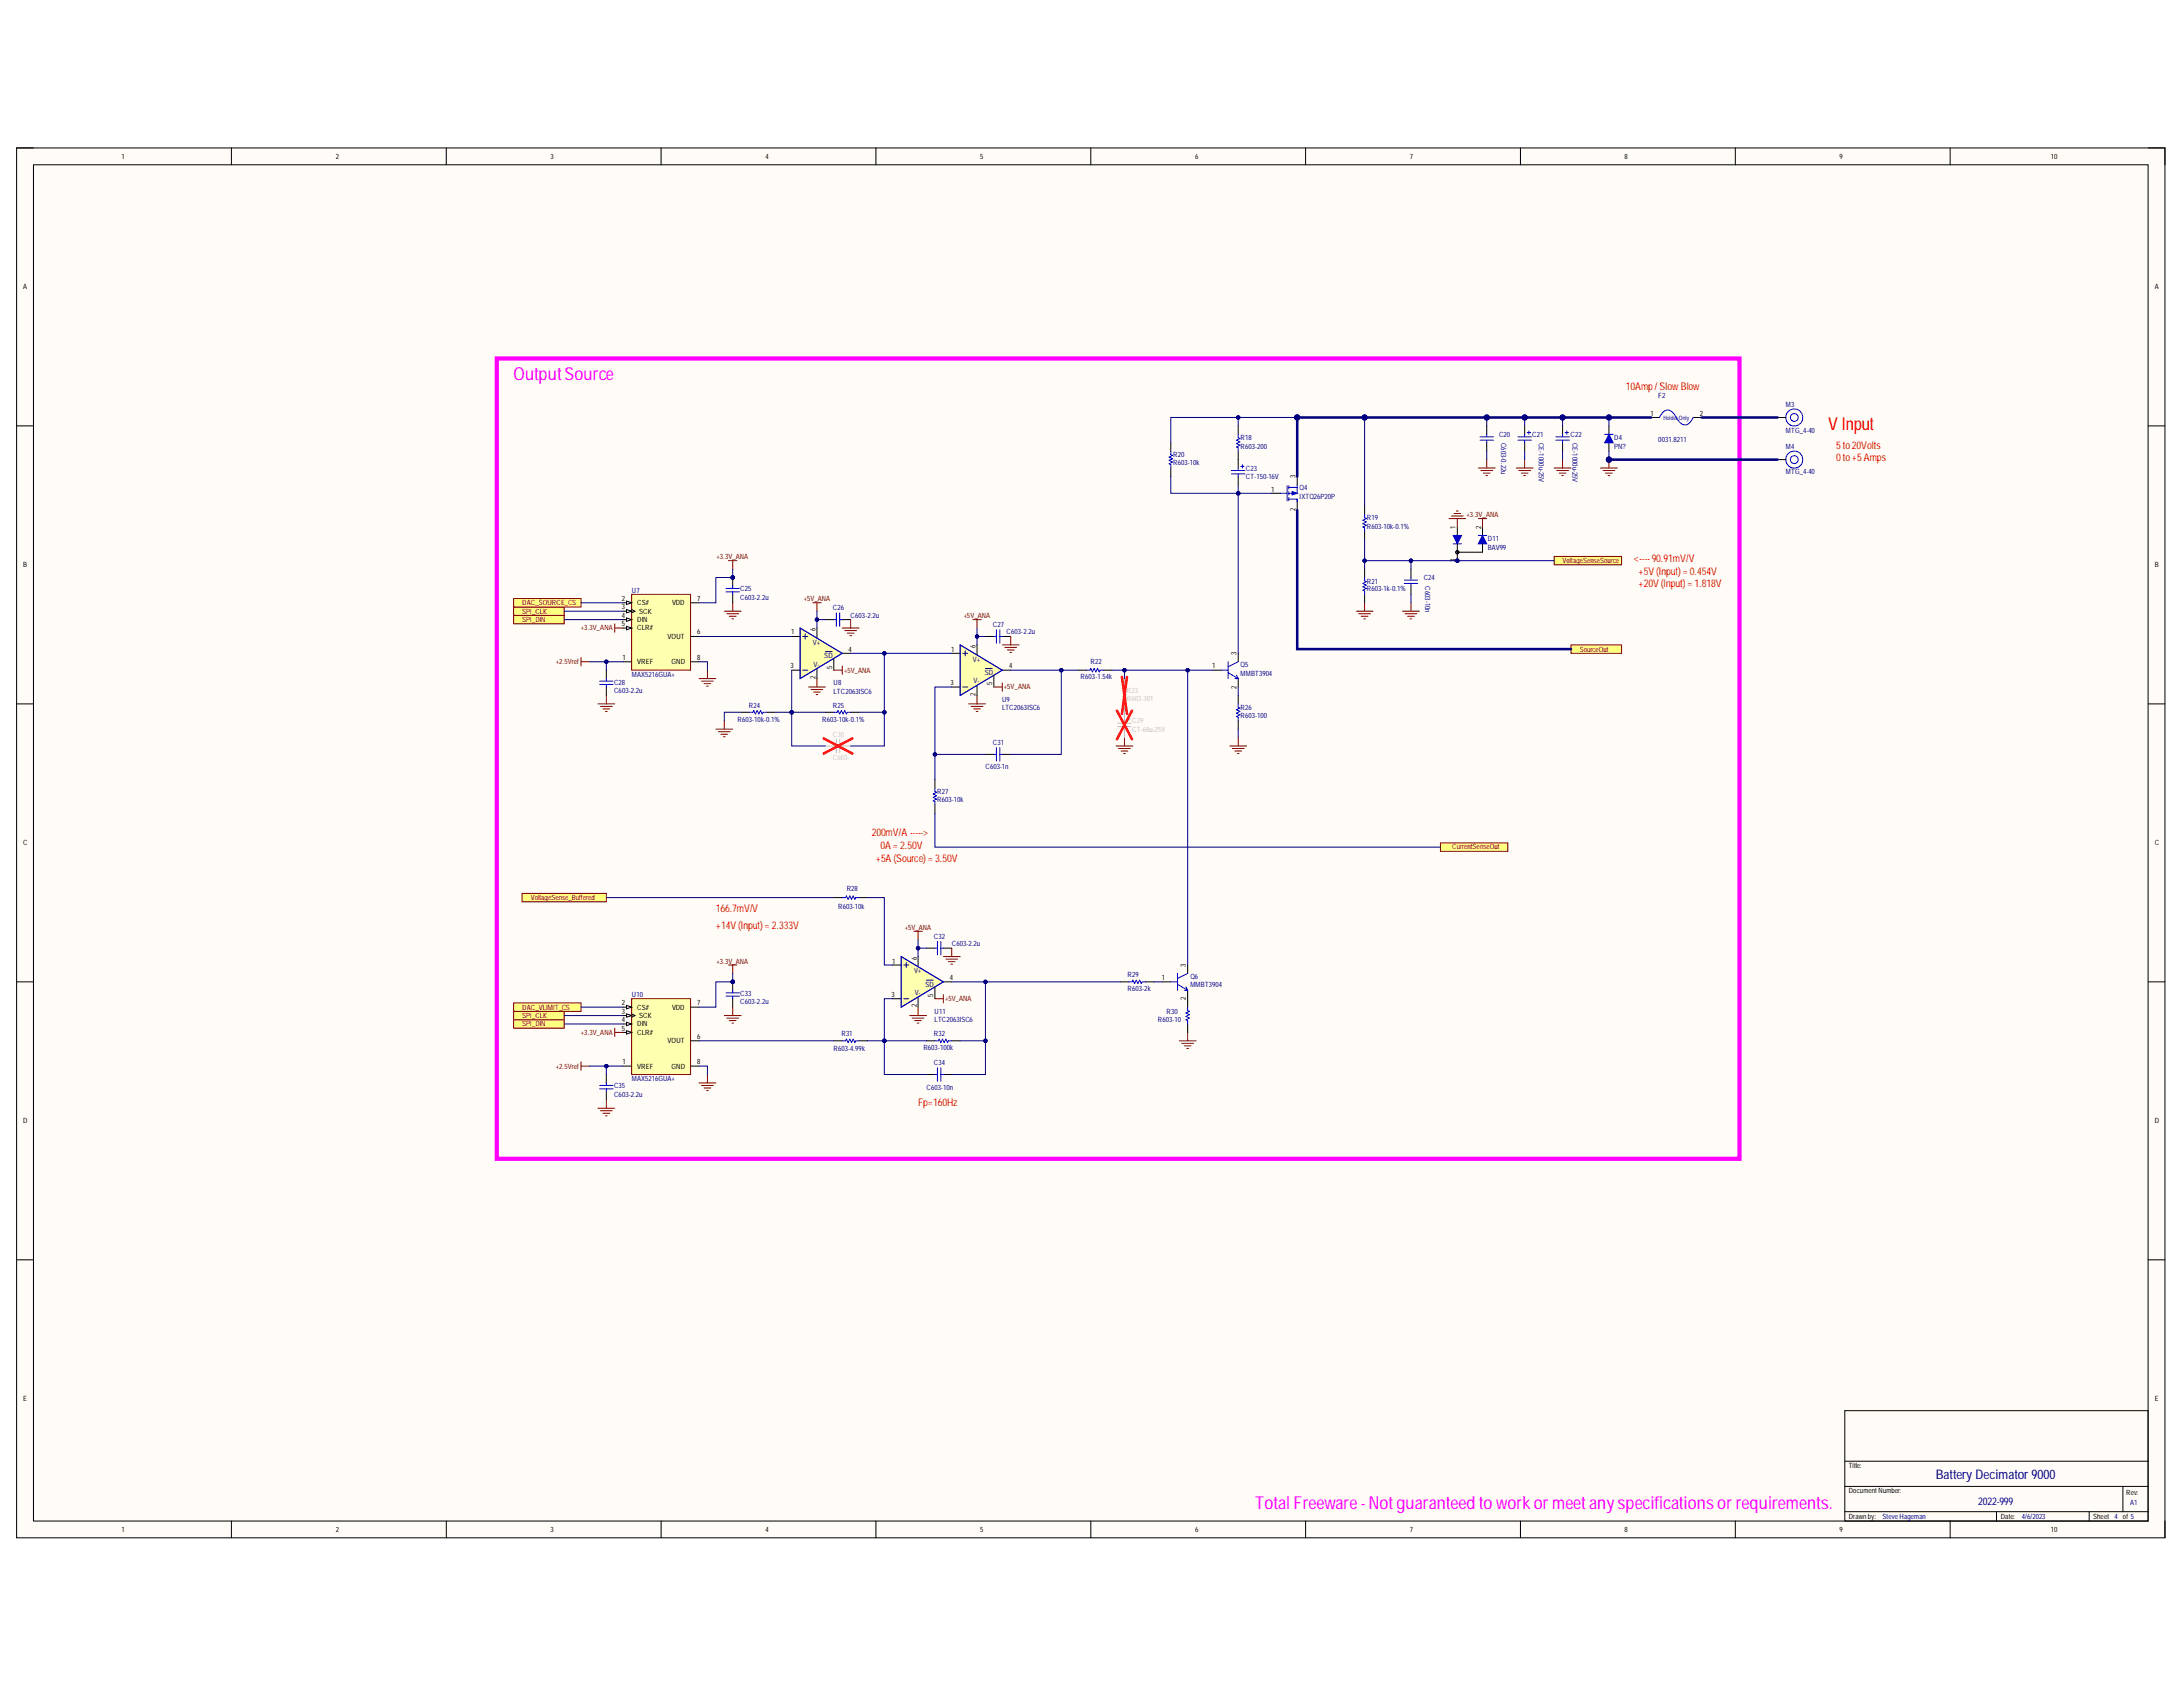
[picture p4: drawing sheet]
<svg xmlns="http://www.w3.org/2000/svg" width="279mm" height="216mm" viewBox="0 0 279 216" stroke-linecap="round" stroke-linejoin="round" font-family="sans-serif">
<defs><g id="words">
<g font-size="2.3" fill="#f0f">
<text x="65.7" y="48.6">OutputSource</text>
<text x="160.6" y="193.1">Total Freeware-Notguaranteed toworkormeetanyspecificationsorrequirements.</text>
</g>
<text font-size="2.3" fill="#f00" x="234" y="55.1">V Input</text>
<text font-size="1.7" fill="#000080" x="247.8" y="189.3">Battery Decimator9000</text>
<g font-size="1.4" fill="#f00">
<text x="208.1" y="49.9">10Amp/SlowBlow</text>
<text x="235" y="59">0to+5Amps</text>
<text x="235" y="57.4">5to20Volts</text>
<text x="209.1" y="72">&lt;----90.91mV/V</text>
<text x="209.7" y="73.6">+5V(Input)=0.454V</text>
<text x="209.7" y="75.2">+20V(Input)=1.818V</text>
<text x="111.6" y="107">200mV/A -----&gt;</text>
<text x="112.1" y="110.3">+5A(Source)=3.50V</text>
<text x="112.7" y="108.6">0A=2.50V</text>
<text x="91.6" y="116.7">166.7mV/V</text>
<text x="91.6" y="118.9">+14V(Input)=2.333V</text>
<text x="117.5" y="141.5">Fp=160Hz</text>
</g>
<text font-size="1.4" fill="#000080" x="253.2" y="192.6">2022-999</text>
<g font-size=".9">
<text x="15.6" y="20.3">1</text>
<text x="43" y="20.3">2</text>
<text x="70.5" y="20.3">3</text>
<text x="98" y="20.3">4</text>
<text x="125.5" y="20.3">5</text>
<text x="152.9" y="20.3">6</text>
<text x="180.4" y="20.3">7</text>
<text x="207.9" y="20.3">8</text>
<text x="235.4" y="20.3">9</text>
<text x="262.5" y="20.3">10</text>
<text x="3" y="37">A</text>
<text x="275.8" y="37">A</text>
<text x="211.2" y="53.2">1</text>
<text x="217.6" y="53.2">2</text>
<text x="162.7" y="62.9">1</text>
<text x="165.8" y="65.5" transform="rotate(-90 165.8 65.5)">2</text>
<text x="165.8" y="61.1" transform="rotate(-90 165.8 61.1)">3</text>
<text x="186.3" y="72" transform="rotate(-90 186.3 72)">3</text>
<text x="186.3" y="67.7" transform="rotate(-90 186.3 67.7)">1</text>
<text x="189.6" y="67.7" transform="rotate(-90 189.6 67.7)">2</text>
<text x="3" y="72.6">B</text>
<text x="79.6" y="76.9">2</text>
<text x="79.6" y="78">3</text>
<text x="81.5" y="77.5">CS#</text>
<text x="86" y="77.5">VDD</text>
<text x="89.2" y="76.9">7</text>
<text x="275.8" y="72.6">B</text>
<text x="79.6" y="79.1">4</text>
<text x="79.6" y="80.2">5</text>
<text x="81.5" y="79.6">DIN</text>
<text x="81.5" y="80.7">CLR#</text>
<text x="81.8" y="78.6">SCK</text>
<text x="85.4" y="81.8">VOUT</text>
<text x="89.2" y="81.2">6</text>
<text x="101.3" y="81.2">1</text>
<text x="104.4" y="80.8" transform="rotate(-90 104.4 80.8)">6</text>
<text x="108.6" y="83.4">4</text>
<text x="121.7" y="83.4">1</text>
<text x="124.9" y="82.9" transform="rotate(-90 124.9 82.9)">6</text>
<text x="158.3" y="83.8" transform="rotate(-90 158.3 83.8)">3</text>
<text x="79.7" y="84.5">1</text>
<text x="81.5" y="85">VREF</text>
<text x="85.9" y="85">GND</text>
<text x="89.2" y="84.5">8</text>
<text x="101.2" y="85.5">3</text>
<text x="104.4" y="86.9" transform="rotate(-90 104.4 86.9)">2</text>
<text x="106.5" y="85.6" transform="rotate(-90 106.5 85.6)">5</text>
<text x="121.6" y="87.7">3</text>
<text x="124.9" y="89.1" transform="rotate(-90 124.9 89.1)">2</text>
<text x="127" y="87.7" transform="rotate(-90 127 87.7)">5</text>
<text x="129.2" y="85.5">4</text>
<text x="155.1" y="85.5">1</text>
<text x="158.3" y="88.1" transform="rotate(-90 158.3 88.1)">2</text>
<text x="3" y="108.2">C</text>
<text x="275.8" y="108.2">C</text>
<text x="114.2" y="123.3">1</text>
<text x="117.3" y="122.8" transform="rotate(-90 117.3 122.8)">6</text>
<text x="121.6" y="125.4">4</text>
<text x="148.7" y="125.4">1</text>
<text x="151.8" y="123.7" transform="rotate(-90 151.8 123.7)">3</text>
<text x="79.6" y="128.6">2</text>
<text x="79.6" y="130.8">4</text>
<text x="79.6" y="129.7">3</text>
<text x="79.6" y="131.9">5</text>
<text x="81.5" y="129.2">CS#</text>
<text x="81.5" y="131.3">DIN</text>
<text x="81.8" y="130.2">SCK</text>
<text x="86" y="129.2">VDD</text>
<text x="89.2" y="128.6">7</text>
<text x="114.1" y="127.6">3</text>
<text x="117.3" y="128.9" transform="rotate(-90 117.3 128.9)">2</text>
<text x="119.4" y="127.6" transform="rotate(-90 119.4 127.6)">5</text>
<text x="151.8" y="128" transform="rotate(-90 151.8 128)">2</text>
<text x="79.7" y="136.2">1</text>
<text x="81.5" y="136.8">VREF</text>
<text x="81.5" y="132.4">CLR#</text>
<text x="85.4" y="133.5">VOUT</text>
<text x="85.9" y="136.8">GND</text>
<text x="89.2" y="136.2">8</text>
<text x="89.2" y="133">6</text>
<text x="3" y="143.8">D</text>
<text x="275.8" y="143.8">D</text>
<text x="3" y="179.3">E</text>
<text x="275.8" y="179.3">E</text>
<text x="236.6" y="187.8">Title:</text>
<text x="236.6" y="191.1">DocumentNumber:</text>
<text x="272.1" y="191.3">Rev:</text>
<text x="15.6" y="196">1</text>
<text x="43" y="196">2</text>
<text x="70.5" y="196">3</text>
<text x="98" y="196">4</text>
<text x="125.5" y="196">5</text>
<text x="152.9" y="196">6</text>
<text x="180.4" y="196">7</text>
<text x="207.9" y="196">8</text>
<text x="235.4" y="196">9</text>
<text x="236.6" y="194.4">Drawnby:</text>
<text x="256.1" y="194.4">Date:</text>
<text x="262.5" y="196">10</text>
<text x="267.9" y="194.4">Sheet 4 of 5</text>
</g>
<g font-size=".9" fill="#000080">
<text x="212.2" y="50.9">F2</text>
<text x="228.6" y="52.1">M3</text>
<text x="150.2" y="58.4">R20</text>
<text x="150.2" y="59.5">R603-10k</text>
<text x="158.8" y="56.3">R18</text>
<text x="158.8" y="57.4">R603-200</text>
<text x="191.9" y="55.9">C20</text>
<text x="192.1" y="56.7" transform="rotate(90 192.1 56.7)">C603-0.22u</text>
<text x="196.1" y="55.9">C21</text>
<text x="196.9" y="56.7" transform="rotate(90 196.9 56.7)">CE-1000u-25V</text>
<text x="201" y="55.9">C22</text>
<text x="201.3" y="56.7" transform="rotate(90 201.3 56.7)">CE-1000u-25V</text>
<text x="206.6" y="56.3">D4</text>
<text x="206.6" y="57.4">PN?</text>
<text x="212.2" y="56.6">0031.8211</text>
<text x="228.6" y="55.4">MTG_4-40</text>
<text x="228.6" y="57.5">M4</text>
<text x="159.5" y="60.2">C23</text>
<text x="159.5" y="61.3">CT-150-16V</text>
<text x="166.3" y="62.8">Q4</text>
<text x="166.3" y="63.9">IXTQ26P20P</text>
<text x="228.6" y="60.7">MTG_4-40</text>
<text x="174.9" y="66.6">R19</text>
<text x="174.9" y="67.7">R603-10k-0.1%</text>
<text x="190.4" y="69.3">D11</text>
<text x="190.4" y="70.4">BAV99</text>
<text x="80.9" y="75.9">U7</text>
<text x="94.7" y="75.7">C25</text>
<text x="94.7" y="76.8">C603-2.2u</text>
<text x="174.9" y="74.7">R21</text>
<text x="174.9" y="75.7">R603-1k-0.1%</text>
<text x="182.2" y="74.3">C24</text>
<text x="182.4" y="75" transform="rotate(90 182.4 75)">C603-10n</text>
<text x="104.1" y="82.5">V+</text>
<text x="106.6" y="78.1">C26</text>
<text x="108.9" y="79.1">C603-2.2u</text>
<text x="127.1" y="80.3">C27</text>
<text x="128.8" y="81.2">C603-2.2u</text>
<text x="78.6" y="87.6">C28</text>
<text x="78.6" y="88.6">C603-2.2u</text>
<text x="80.9" y="86.6">MAX5216GUA+</text>
<text x="104.1" y="85.3">V-</text>
<text x="105.5" y="84.2">SD</text>
<text x="106.7" y="87.7">U8</text>
<text x="106.7" y="88.8">LTC2063ISC6</text>
<text x="124.5" y="84.7">V+</text>
<text x="124.6" y="87.5">V-</text>
<text x="126" y="86.4">SD</text>
<text x="128.2" y="89.8">U9</text>
<text x="138.3" y="86.9">R603-1.54k</text>
<text x="139.6" y="85">R22</text>
<text x="158.8" y="85.4">Q5</text>
<text x="158.8" y="86.5">MMBT3904</text>
<text x="94.4" y="92.4">R603-10k-0.1%</text>
<text x="95.8" y="90.6">R24</text>
<text x="105.2" y="92.4">R603-10k-0.1%</text>
<text x="106.6" y="90.6">R25</text>
<text x="127.1" y="95.3">C31</text>
<text x="128.2" y="90.9">LTC2063ISC6</text>
<text x="158.8" y="90.8">R26</text>
<text x="158.8" y="91.9">R603-100</text>
<text x="120" y="101.6">R27</text>
<text x="126.1" y="98.4">C603-1n</text>
<text x="120" y="102.7">R603-10k</text>
<text x="107.3" y="116.3">R603-10k</text>
<text x="108.4" y="114.1">R28</text>
<text x="117" y="124.6">V+</text>
<text x="119.5" y="120.2">C32</text>
<text x="121.8" y="121.1">C603-2.2u</text>
<text x="144.3" y="125.1">R29</text>
<text x="152.4" y="125.3">Q6</text>
<text x="80.9" y="127.6">U10</text>
<text x="94.7" y="127.5">C33</text>
<text x="94.7" y="128.6">C603-2.2u</text>
<text x="117.1" y="127.4">V-</text>
<text x="118.4" y="126.3">SD</text>
<text x="119.6" y="129.7">U11</text>
<text x="119.6" y="130.8">LTC2063ISC6</text>
<text x="144.3" y="126.9">R603-2k</text>
<text x="148.2" y="130.8">R603-10</text>
<text x="149.3" y="129.7">R30</text>
<text x="152.4" y="126.4">MMBT3904</text>
<text x="106.7" y="134.6">R603-4.99k</text>
<text x="107.7" y="132.6">R31</text>
<text x="118.2" y="134.4">R603-100k</text>
<text x="119.5" y="132.6">R32</text>
<text x="119.5" y="136.3">C34</text>
<text x="78.6" y="139.3">C35</text>
<text x="78.6" y="140.4">C603-2.2u</text>
<text x="80.9" y="138.4">MAX5216GUA+</text>
<text x="118.6" y="139.5">C603-10n</text>
<text x="240.9" y="194.4">SteveHageman</text>
<text x="258.8" y="194.4">4/6/2023</text>
<text x="272.6" y="192.6">A1</text>
</g>
<g font-size=".9" fill="#800000">
<text x="91.7" y="71.6">+3.3V_ANA</text>
<text x="187.7" y="66.1">+3.3V_ANA</text>
<text x="66.8" y="77.5">DAC_SOURCE_CS</text>
<text x="102.9" y="76.9">+5V_ANA</text>
<text x="200" y="72.1">VoltageSenseSource</text>
<text x="66.8" y="78.6">SPI_CLK</text>
<text x="66.8" y="79.6">SPI_DIN</text>
<text x="74.4" y="80.7">+3.3V_ANA</text>
<text x="123.3" y="79.1">+5V_ANA</text>
<text x="202.2" y="83.4">SourceOut</text>
<text x="71.1" y="85">+2.5Vref</text>
<text x="108" y="86.1">+5V_ANA</text>
<text x="128.5" y="88.2">+5V_ANA</text>
<text x="185.9" y="108.7">CurrentSenseOut</text>
<text x="67.9" y="115.2">VoltageSense_Buffered</text>
<text x="115.8" y="119">+5V_ANA</text>
<text x="91.7" y="123.3">+3.3V_ANA</text>
<text x="66.8" y="130.2">SPI_CLK</text>
<text x="66.8" y="131.3">SPI_DIN</text>
<text x="66.8" y="129.2">DAC_VLIMIT_CS</text>
<text x="121" y="128.1">+5V_ANA</text>
<text x="71.1" y="136.8">+2.5Vref</text>
<text x="74.4" y="132.4">+3.3V_ANA</text>
</g>
<g font-size=".9" fill="#bfbebc">
<text x="144.2" y="88.6">R23</text>
<text x="144.2" y="89.7">R603-301</text>
<text x="144.9" y="92.5">C29</text>
<text x="144.9" y="93.6">CT-68u-25V</text>
<text x="106.6" y="97.3">C603-</text>
</g>
<text font-size=".8" fill="#000080" x="212.9" y="53.7">HolderOnly</text>
</g></defs>
<path d="M2.1 18.9h275v177.9h-275z" fill-rule="evenodd" fill="#fffcf8"/>
<path d="M2.1 18.9h275v177.9h-275z" fill="none" stroke="#000" stroke-width=".13"/>
<path d="M4.3 21.1h270.6v173.6h-270.6z" fill-rule="evenodd" fill="#fffcf8"/>
<g fill="none" stroke="#000" stroke-width=".13">
<path d="M2.1 18.9h2.2M29.6 18.9v2.2M57.1 18.9v2.2M84.6 18.9v2.2M112.1 18.9v2.2M139.6 18.9v2.2M167.1 18.9v2.2M194.6 18.9v2.2M222.1 18.9v2.2M249.6 18.9v2.2M274.9 18.9h2.2v2.2M4.3 21.1h270.6v173.6h-270.6z"/>
<path d="M2.1 54.5h2.2M274.9 54.5h2.2M162.8 63.1h1.1M166 61v1.1M166 64.2v1.1M2.1 90.1h2.2M274.9 90.1h2.2M2.1 125.7h2.2M274.9 125.7h2.2M2.1 161.2h2.2M274.9 161.2h2.2M29.6 194.7v2.1"/>
<path d="M57.1 194.7v2.1M84.6 194.7v2.1M112.1 194.7v2.1M139.6 194.7v2.1M167.1 194.7v2.1M194.6 194.7v2.1M222.1 194.7v2.1M236.1 180.5h38.8v14.2h-38.8zM236.1 187h38.8M236.1 190.2h38.8M236.1 193.5h38.8M249.6 194.7v2.1"/>
<path d="M255.5 193.5v1.2M267.4 193.5v1.2M271.7 190.2v3.3M277.1 194.7v2.1"/>
</g>
<path d="M163.9 63.1h.8M164.7 62.2v1.9M164.9 63.9h1.1v.3M164.9 62.4h1.1M164.9 62.2v.4M164.9 62.9v.4M164.9 63.7v.4M166 62.1v1h-1.1" fill="none" stroke="#00f" stroke-width=".13"/>
<path d="M165.4 62.9l.6 .2-.6 .2z" fill="#00f"/>
<path d="M165.4 62.9l.6 .2-.6 .2z" fill="none" stroke="#00f" stroke-width=".13"/>
<path d="M124 90.1h2.1M124.3 90.4h1.5M124.6 90.7h.9M124.9 91.1h.3M125 89v1.1" fill="none" stroke="#800000" stroke-width=".13"/>
<path d="M122.9 82.5l5.4 3.3-5.4 3.2z" fill="#ffffb0"/>
<g fill="none" stroke="#800000" stroke-width=".13">
<path d="M124.5 79.3h1.1M125 79.3v1.1M122.9 82.5l5.4 3.3-5.4 3.2zM127.2 87.9h1.1M128.3 82.5h2.1M128.3 87.4v1.1M128.6 82.9h1.5M128.9 83.2h.9M129.3 83.5h.2M129.4 81.5v1M142.8 95.5h2.2M143.2 95.8h1.5"/>
<path d="M143.5 96.1h.9M143.8 96.4h.2M143.9 94.4v1.1M157.4 95.5h2.2M157.7 95.8h1.5M158 96.1h.9M158.4 96.4h.2M158.5 94.4v1.1"/>
</g>
<g fill="none" stroke="#000" stroke-width=".13">
<path d="M158.5 54.5v1.1M158.5 57.7v2.2M158.5 61v1.1M119.7 99.8v1.1M121.8 87.9h1.1M121.8 83.6h1.1M125 82.5v1.3M125 87.8v1.2M126.1 81.5h1.1M126.1 96.5h1.1M127.2 86.5v1.4M128.3 85.8h1.1"/>
<path d="M128.3 81.5h1.1M128.3 96.5h1.1M138 85.8h1.1M141.2 85.8h1.1M155.2 85.8h1.1M158.5 83.6v1.1M158.5 86.8v1.1M158.5 89v1.1M158.5 92.2v1.1M119.7 103v1.1"/>
</g>
<path d="M123.2 83.6h.7M123.2 87.9h.7M123.5 83.3v.6M126.1 85.6h.9" fill="none" stroke="#000080" stroke-width=".13"/>
<g fill="none" stroke="#00f" stroke-width=".13">
<path d="M158.5 55.6v.4l.2 .1-.4 .2 .4 .3-.4 .2 .4 .2-.4 .2 .2 .1v.4M158.5 59.9v.3M158.8 59.7h.4M159 59.5v.4M157.6 60.2h1.7M157.6 60.7h1.7M158.5 60.7v.3M122.9 82.5l5.4 3.3-5.4 3.2zM127.2 81.5h.3M127.2 96.5h.3M127.5 80.6v1.7M127.5 95.7v1.7"/>
<path d="M128 80.6v1.7M128 95.7v1.7M128 81.5h.3M128 96.5h.3M139.1 85.8h.4l.1-.2 .2 .4 .2-.4 .3 .4 .2-.4 .2 .4 .1-.2h.4M156.3 85.8h.9M157.2 86.1l1.3 .7M157.2 84.7v2.1M158 86.8h.5M158.3 86.4l.2 .4M158.5 84.7l-1.3 .6M158.5 90.1v.4l.2 .1-.4 .2 .4 .3-.4 .2 .4 .2-.4 .2 .2 .1v.4"/>
<path d="M119.7 100.9v.4l.2 .1-.5 .2 .5 .2-.5 .2 .5 .3-.5 .2 .3 .1v.4"/>
</g>
<path d="M143.1 92.6h1.7M143.1 93h1.7M143.9 86.8v1.6l.2 .1-.4 .2 .4 .2-.4 .2 .4 .2-.4 .2 .2 .1v3M143.9 93v1.4M144.2 92h.5M144.5 91.8v.4" fill="none" stroke="#bfbebc" stroke-width=".13"/>
<path d="M142.9 90.9l2 3.7M143.6 86.6l.6 4.8M144.2 86.6l-.6 4.8M144.9 90.9l-2 3.7" fill="none" stroke="#f00" stroke-width=".32"/>
<path d="M201.1 82.5h6.4v1.1h-6.4z" fill-rule="evenodd" fill="#ffff80"/>
<path d="M204.8 59.9h2.2M205.9 58.8v1.1M205.2 60.2h1.5M205.5 60.5h.9M205.8 60.9h.2M201.1 82.5h6.4v1.1h-6.4z" fill="none" stroke="#800000" stroke-width=".13"/>
<circle cx="205.9" cy="58.8" r=".33" fill="#000080"/>
<circle cx="205.9" cy="58.8" r=".33" fill="none" stroke="#000080" stroke-width=".13"/>
<g fill="none" stroke="#00f" stroke-width=".13">
<path d="M212.4 53.4a1.16 1.16 0 0 1 1.2-.9 4 4 0 0 1 1.3 1.4 .89 .89 0 0 0 .8 .5 .89 .89 0 0 0 .8-.6l.2-.4"/>
<circle cx="229.6" cy="53.4" r=".5"/>
<circle cx="229.7" cy="53.4" r="1.09"/>
</g>
<path d="M205.9 54.5v1.1M205.9 56.7v1M211.3 53.4h1.1M216.7 53.4h1.1M227.5 53.4h1.1" fill="none" stroke="#000" stroke-width=".13"/>
<path d="M205.9 55.6l.6 1.1h-1.1z" fill="#00f"/>
<g fill="none" stroke="#00f" stroke-width=".13">
<path d="M194.3 55.9h1.7M194.3 56.3h1.7M195.1 55.6v.3M195.1 56.3v.4M195.5 55.4h.4M195.7 55.2v.4M199.1 55.9h1.8M199.1 56.3h1.8M200 55.6v.3M200 56.3v.4M200.3 55.4h.5M200.5 55.2v.4"/>
<path d="M205.4 55.6h1.1M205.9 55.6l.6 1.1h-1.1z"/>
<circle cx="229.6" cy="58.8" r=".5"/>
<circle cx="229.6" cy="58.8" r="1.09"/>
</g>
<path d="M195.1 54.5v1.1M195.1 56.7v1M200 54.5v1.1M200 56.7v1M227.5 58.8h1.1" fill="none" stroke="#000" stroke-width=".13"/>
<path d="M194.1 59.9h2.1M195.1 58.8v1.1M198.9 59.9h2.2M200 58.8v1.1M194.4 60.2h1.5M194.7 60.5h.9M195 60.9h.3M199.2 60.2h1.6M199.6 60.5h.8M199.9 60.9h.2" fill="none" stroke="#800000" stroke-width=".13"/>
<path d="M63.6 45.9h159v102.4h-159z" fill="none" stroke="#f0f" stroke-width=".54"/>
<path d="M184.4 107.9h8.6v1.1h-8.6z" fill-rule="evenodd" fill="#ffff80"/>
<path d="M184.4 107.9h8.6v1.1h-8.6z" fill="none" stroke="#800000" stroke-width=".13"/>
<path d="M80.8 76.1h7.6v9.7h-7.6z" fill-rule="evenodd" fill="#ffffb0"/>
<path d="M80.8 76.1h7.6v9.7h-7.6z" fill="none" stroke="#800000" stroke-width=".13"/>
<path d="M79.8 77.1h1" fill="none" stroke="#000" stroke-width=".13"/>
<path d="M80.2 76.9l.6 .2-.6 .3z" fill="#f8fcff"/>
<path d="M79.8 79.3h1M80.2 76.9l.6 .2-.6 .3zM79.8 84.7h1M88.4 84.7h1.1" fill="none" stroke="#000" stroke-width=".13"/>
<path d="M80.2 79.1l.6 .2-.6 .2z" fill="#f8fcff"/>
<path d="M79.8 78.2h1M80.2 79.1l.6 .2-.6 .2z" fill="none" stroke="#000" stroke-width=".13"/>
<path d="M80.2 78l.6 .2-.6 .2z" fill="#f8fcff"/>
<path d="M80.2 78l.6 .2-.6 .2zM80.8 78l.5 .2-.5 .2M88.4 77.1h1.1M79.8 80.4h1M88.4 81.5h1.1" fill="none" stroke="#000" stroke-width=".13"/>
<path d="M80.2 80.2l.6 .2-.6 .2z" fill="#f8fcff"/>
<path d="M77.6 85.8v1M77.6 87.9v1.1M80.2 80.2l.6 .2-.6 .2z" fill="none" stroke="#000" stroke-width=".13"/>
<g fill="none" stroke="#800000" stroke-width=".13">
<path d="M92.7 78.2h2.2M93 78.5h1.5M93.3 78.9h.9M93.7 79.2h.2M93.8 77.1v1.1M74.4 84.2v1M74.4 84.7h1M76.5 90.1h2.2M76.8 90.4h1.6M77.2 90.7h.8M77.5 91.1h.2M77.6 89v1.1"/>
<path d="M89.5 86.8h2.1M89.8 87.2h1.5M90.1 87.5h.9M90.4 87.8h.3M90.5 85.8v1"/>
</g>
<path d="M76.7 87.2h1.8M76.7 87.6h1.8M77.6 86.8v.4M77.6 87.6v.3" fill="none" stroke="#00f" stroke-width=".13"/>
<circle cx="93.8" cy="73.9" r=".22" fill="#000080"/>
<circle cx="93.8" cy="73.9" r=".22" fill="none" stroke="#000080" stroke-width=".13"/>
<path d="M93.8 73.9v1.1M93.8 76.1v1" fill="none" stroke="#000" stroke-width=".13"/>
<circle cx="93.8" cy="73.9" r=".22" fill="#000080"/>
<circle cx="93.8" cy="73.9" r=".22" fill="none" stroke="#000080" stroke-width=".13"/>
<path d="M92.9 75.3h1.7M92.9 75.7h1.7M93.8 75v.3M93.8 75.7v.4" fill="none" stroke="#00f" stroke-width=".13"/>
<path d="M93.2 71.8h1.1M93.8 71.8v1M103.5 87.9h2.1M103.8 88.2h1.5M104.1 88.6h.9M104.5 88.9h.2M104.6 86.8v1.1" fill="none" stroke="#800000" stroke-width=".13"/>
<path d="M102.4 80.4l5.4 3.2-5.4 3.2z" fill="#ffffb0"/>
<g fill="none" stroke="#800000" stroke-width=".13">
<path d="M78.7 79.8v1.1M104 77.1h1.1M104.6 77.1v1.1M108.9 79.3v1.1M78.7 80.4h1.1M91.6 93.3h2.2M91.9 93.6h1.6M92.3 94h.8M92.6 94.3h.2M92.7 92.2v1.1M102.4 80.4l5.4 3.2-5.4 3.2zM106.7 85.8h1.1"/>
<path d="M107.8 80.4h2.2M107.8 85.2v1.1M108.1 80.7h1.5M108.4 81h.9M108.8 81.4h.2"/>
</g>
<path d="M105.6 79.3h1.1M107.8 79.3h1.1M94.9 91.2h1M98.1 91.2h1.1M101.3 85.8h1.1M101.3 81.5h1.1M104.6 80.4v1.2M104.6 85.6v1.2M105.6 91.2h1.1M106.7 84.3v1.5M107.8 83.6h1.1M108.9 91.2h1.1" fill="none" stroke="#000" stroke-width=".13"/>
<path d="M102.7 81.5h.7M102.7 85.8h.7M103.1 81.1v.7M105.6 83.4h.9" fill="none" stroke="#000080" stroke-width=".13"/>
<path d="M106.7 79.3h.3M107 78.4v1.8M107.5 78.4v1.8M107.5 79.3h.3M95.9 91.2h.5l.1-.3 .2 .5 .2-.5 .2 .5 .2-.5 .3 .5 .1-.2h.4M102.4 80.4l5.4 3.2-5.4 3.2zM106.7 91.2h.4l.2-.3 .2 .5 .2-.5 .2 .5 .2-.5 .2 .5 .1-.2h.5" fill="none" stroke="#00f" stroke-width=".13"/>
<path d="M65.7 77.7h6.5v1.1h-6.5z" fill-rule="evenodd" fill="#ffff80"/>
<path d="M65.7 77.7h6.5v1.1h-6.5z" fill="none" stroke="#800000" stroke-width=".13"/>
<path d="M65.7 78.8h6.5v1h-6.5z" fill-rule="evenodd" fill="#ffff80"/>
<path d="M65.7 78.8h6.5v1h-6.5z" fill="none" stroke="#800000" stroke-width=".13"/>
<path d="M65.7 76.6h8.7v1.1h-8.7z" fill-rule="evenodd" fill="#ffff80"/>
<path d="M65.7 76.6h8.7v1.1h-8.7zM150.9 133.2h2.2M151.3 133.5h1.5M151.6 133.9h.8M151.9 134.2h.2M152 132.1v1.1" fill="none" stroke="#800000" stroke-width=".13"/>
<path d="M152 127.8v1.1M152 131v1.1" fill="none" stroke="#000" stroke-width=".13"/>
<path d="M152 128.9v.4l.2 .1-.4 .2 .4 .3-.4 .2 .4 .2-.4 .2 .2 .1v.4" fill="none" stroke="#00f" stroke-width=".13"/>
<path d="M80.8 127.8h7.6v9.7h-7.6z" fill-rule="evenodd" fill="#ffffb0"/>
<path d="M80.8 127.8h7.6v9.7h-7.6z" fill="none" stroke="#800000" stroke-width=".13"/>
<path d="M79.8 128.9h1" fill="none" stroke="#000" stroke-width=".13"/>
<path d="M80.2 128.7l.6 .2-.6 .2z" fill="#f8fcff"/>
<path d="M79.8 136.4h1M79.8 131h1M80.2 128.7l.6 .2-.6 .2zM88.4 136.4h1.1" fill="none" stroke="#000" stroke-width=".13"/>
<path d="M80.2 130.8l.6 .2-.6 .3z" fill="#f8fcff"/>
<path d="M79.8 130h1M80.2 130.8l.6 .2-.6 .3z" fill="none" stroke="#000" stroke-width=".13"/>
<path d="M80.2 129.8l.6 .2-.6 .2z" fill="#f8fcff"/>
<path d="M79.8 132.1h1M80.2 129.8l.6 .2-.6 .2zM80.8 129.8l.5 .2-.5 .2M88.4 133.2h1.1M88.4 128.9h1.1" fill="none" stroke="#000" stroke-width=".13"/>
<path d="M80.2 131.9l.6 .2-.6 .2z" fill="#f8fcff"/>
<path d="M77.6 137.5v1.1M77.6 139.7v1M80.2 131.9l.6 .2-.6 .2z" fill="none" stroke="#000" stroke-width=".13"/>
<g fill="none" stroke="#800000" stroke-width=".13">
<path d="M74.4 135.9v1.1M74.4 136.4h1M89.5 138.6h2.1M89.8 138.9h1.5M90.1 139.2h.9M90.4 139.6h.3M90.5 137.5v1.1M92.7 130h2.2M93 130.3h1.5M93.3 130.6h.9M93.7 130.9h.2M93.8 128.9v1.1"/>
<path d="M76.5 141.8h2.2M76.8 142.2h1.6M77.2 142.5h.8M77.5 142.8h.2M77.6 140.7v1.1"/>
</g>
<path d="M76.7 138.9h1.8M76.7 139.3h1.8M77.6 138.6v.3M77.6 139.3v.4" fill="none" stroke="#00f" stroke-width=".13"/>
<circle cx="93.8" cy="125.7" r=".22" fill="#000080"/>
<circle cx="93.8" cy="125.7" r=".22" fill="none" stroke="#000080" stroke-width=".13"/>
<path d="M93.8 125.7v1M93.8 127.8v1.1" fill="none" stroke="#000" stroke-width=".13"/>
<circle cx="93.8" cy="125.7" r=".22" fill="#000080"/>
<circle cx="93.8" cy="125.7" r=".22" fill="none" stroke="#000080" stroke-width=".13"/>
<path d="M92.9 127.1h1.7M92.9 127.5h1.7M93.8 126.7v.4M93.8 127.5v.3" fill="none" stroke="#00f" stroke-width=".13"/>
<path d="M78.7 131.6v1.1M78.7 132.1h1.1M93.2 123.5h1.1M93.8 123.5v1.1" fill="none" stroke="#800000" stroke-width=".13"/>
<path d="M65.7 129.4h6.5v1.1h-6.5z" fill-rule="evenodd" fill="#ffff80"/>
<path d="M65.7 129.4h6.5v1.1h-6.5z" fill="none" stroke="#800000" stroke-width=".13"/>
<path d="M65.7 130.5h6.5v1.1h-6.5z" fill-rule="evenodd" fill="#ffff80"/>
<path d="M65.7 130.5h6.5v1.1h-6.5z" fill="none" stroke="#800000" stroke-width=".13"/>
<path d="M65.7 128.4h8.7v1h-8.7z" fill-rule="evenodd" fill="#ffff80"/>
<path d="M65.7 128.4h8.7v1h-8.7zM116.4 130h2.2M116.7 130.3h1.6M117.1 130.6h.8M117.4 130.9h.2M117.5 128.9v1.1" fill="none" stroke="#800000" stroke-width=".13"/>
<path d="M148.8 125.7h1M152 123.5v1.1M152 126.7v1.1" fill="none" stroke="#000" stroke-width=".13"/>
<path d="M149.8 125.7h.9M150.7 126l1.3 .7M150.7 124.6v2.1M151.6 126.7h.4M151.8 126.3l.2 .4M152 124.6l-1.3 .6" fill="none" stroke="#00f" stroke-width=".13"/>
<path d="M115.3 122.4l5.4 3.3-5.4 3.2z" fill="#ffffb0"/>
<path d="M117 119.2h1M117.5 119.2v1.1M115.3 122.4l5.4 3.3-5.4 3.2zM119.7 127.8h1M120.7 122.4h2.2M120.7 127.3v1.1M121.1 122.7h1.5M121.4 123.1h.8M121.7 123.4h.2M121.8 121.3v1.1" fill="none" stroke="#800000" stroke-width=".13"/>
<g fill="none" stroke="#000" stroke-width=".13">
<path d="M106.7 133.2h1.1M110 133.2h1M114.3 127.8h1M114.3 123.5h1M117.5 122.4v1.3M117.5 127.7v1.2M118.6 121.3h1.1M118.6 133.2h1.1M118.6 137.5h1.1M119.7 126.4v1.4M120.7 125.7h1.1M120.7 121.3h1.1"/>
<path d="M120.7 137.5h1.1M121.8 133.2h1.1"/>
</g>
<path d="M115.7 123.5h.6M115.7 127.8h.6M116 123.2v.6M118.6 125.4h.8" fill="none" stroke="#000080" stroke-width=".13"/>
<path d="M107.8 133.2h.4l.1-.2 .3 .4 .2-.4 .2 .4 .2-.4 .2 .4 .1-.2h.5M115.3 122.4l5.4 3.3-5.4 3.2zM119.7 121.3h.3M119.7 133.2h.4l.1-.2 .2 .4 .2-.4 .2 .4 .3-.4 .2 .4 .1-.2h.4M119.7 137.5h.3M120 120.5v1.7M120 136.7v1.7M120.4 120.5v1.7M120.4 136.7v1.7M120.4 121.3h.3M120.4 137.5h.3" fill="none" stroke="#00f" stroke-width=".13"/>
<path d="M66.8 114.3h10.8v1.1h-10.8z" fill-rule="evenodd" fill="#ffff80"/>
<path d="M66.8 114.3h10.8v1.1h-10.8z" fill="none" stroke="#800000" stroke-width=".13"/>
<path d="M149.8 56.7v1M149.8 59.9v1.1M106.7 114.9h1.1M110 114.9h1M143.4 125.7h1.1M146.6 125.7h1.1" fill="none" stroke="#000" stroke-width=".13"/>
<path d="M149.8 57.7v.5l.3 .1-.5 .2 .5 .2-.5 .2 .5 .2-.5 .3 .2 .1v.4M107.8 114.9h.4l.1-.2 .3 .4 .2-.4 .2 .4 .2-.4 .2 .4 .1-.2h.5M144.5 125.7h.4l.1-.3 .2 .5 .2-.5 .2 .5 .3-.5 .2 .5 .1-.2h.4" fill="none" stroke="#00f" stroke-width=".13"/>
<path d="M198.9 71.2h8.6v1.1h-8.6z" fill-rule="evenodd" fill="#ffff80"/>
<g fill="none" stroke="#800000" stroke-width=".13">
<path d="M189.2 59.9h2.2M190.3 58.8v1.1M173.6 78.2h2.1M173.9 78.5h1.5M174.2 78.9h.9M174.6 79.2h.2M174.7 77.1v1.1M179.5 78.2h2.2M179.8 78.5h1.5M180.2 78.9h.8M180.5 79.2h.2M180.6 77.1v1.1"/>
<path d="M189.5 60.2h1.5M189.9 60.5h.8M190.2 60.9h.2M198.9 71.2h8.6v1.1h-8.6z"/>
</g>
<path d="M190.3 54.5v1.1M190.3 56.7v1M174.7 64.8v1M174.7 68v1.1M174.7 72.8v1.1M174.7 76.1v1M180.6 72.8v1.1M180.6 75v1.1" fill="none" stroke="#000" stroke-width=".13"/>
<path d="M189.4 55.9h1.8M189.4 56.3h1.8M190.3 55.6v.3M190.3 56.3v.4M174.7 65.8v.5l.2 .1-.5 .2 .5 .2-.5 .2 .5 .2-.5 .2 .3 .2v.4M174.7 73.9v.4l.2 .1-.5 .3 .5 .2-.5 .2 .5 .2-.5 .2 .3 .1v.5M179.7 74.2h1.7M179.7 74.7h1.7M180.6 73.9v.3M180.6 74.7v.3" fill="none" stroke="#00f" stroke-width=".13"/>
<path d="M105.6 95.5h1.4M107 94.6v1.7M107.5 95.5h1.4M107.5 94.6v1.7" fill="none" stroke="#bfbebc" stroke-width=".13"/>
<path d="M105.4 94.5l3.7 1.9M109.1 94.5l-3.7 1.9" fill="none" stroke="#f00" stroke-width=".32"/>
<circle cx="186.5" cy="71.8" r=".22" fill="#000080"/>
<circle cx="186.5" cy="71.8" r=".22" fill="none" stroke="#000080" stroke-width=".13"/>
<path d="M186.5 67.4v1.1" fill="none" stroke="#000" stroke-width=".13"/>
<path d="M186 68.5h1.1l-.6 1.1z" fill="#00f"/>
<path d="M186 68.5h1.1l-.6 1.1zM186 69.6h1.1" fill="none" stroke="#00f" stroke-width=".13"/>
<path d="M186.5 70.7v1.1" fill="none" stroke="#000" stroke-width=".13"/>
<circle cx="186.5" cy="71.8" r=".22" fill="#000080"/>
<circle cx="186.5" cy="71.8" r=".22" fill="none" stroke="#000080" stroke-width=".13"/>
<path d="M189.7 67.4v1.1" fill="none" stroke="#000" stroke-width=".13"/>
<path d="M189.7 68.5l.6 1.1h-1.1z" fill="#00f"/>
<path d="M189.2 68.5h1.1M189.7 68.5l.6 1.1h-1.1z" fill="none" stroke="#00f" stroke-width=".13"/>
<g fill="none" stroke="#000" stroke-width=".13">
<path d="M186.5 69.6v1.1h3.2v-1.1"/>
<circle cx="186.5" cy="70.7" r=".2"/>
</g>
<path d="M185.4 66.4h2.2M185.8 66h1.5M186.1 65.7h.8M186.4 65.4h.2M186.5 66.4v1M189.2 66.4h1.1M189.7 66.4v1" fill="none" stroke="#800000" stroke-width=".13"/>
<path d="M125 80.4v1.1h1.1" fill="none" stroke="#000080" stroke-width=".13"/>
<circle cx="125.1" cy="81.5" r=".22" fill="#000080"/>
<g fill="none" stroke="#000080" stroke-width=".13">
<path d="M125 81.5v1"/>
<circle cx="125.1" cy="81.5" r=".22"/>
</g>
<circle cx="125.1" cy="81.5" r=".22" fill="#000080"/>
<g fill="none" stroke="#000080" stroke-width=".13">
<path d="M129.4 85.8h8.6"/>
<circle cx="125.1" cy="81.5" r=".22"/>
</g>
<circle cx="135.8" cy="85.8" r=".22" fill="#000080"/>
<g fill="none" stroke="#000080" stroke-width=".13">
<path d="M143.9 85.8v1"/>
<circle cx="135.8" cy="85.8" r=".22"/>
</g>
<circle cx="143.9" cy="85.8" r=".22" fill="#000080"/>
<g fill="none" stroke="#000080" stroke-width=".13">
<path d="M135.8 85.8v10.7h-6.4"/>
<circle cx="143.9" cy="85.8" r=".22"/>
</g>
<circle cx="135.8" cy="85.8" r=".22" fill="#000080"/>
<g fill="none" stroke="#000080" stroke-width=".13">
<path d="M121.8 87.9h-2.1v11.9"/>
<circle cx="135.8" cy="85.8" r=".22"/>
</g>
<circle cx="119.7" cy="96.5" r=".22" fill="#000080"/>
<g fill="none" stroke="#000080" stroke-width=".13">
<path d="M119.7 96.5h6.4"/>
<circle cx="119.7" cy="96.5" r=".22"/>
</g>
<circle cx="119.7" cy="96.5" r=".22" fill="#000080"/>
<g fill="none" stroke="#000080" stroke-width=".13">
<path d="M158.5 62.1v1h4.3"/>
<circle cx="119.7" cy="96.5" r=".22"/>
</g>
<circle cx="158.5" cy="63.1" r=".22" fill="#000080"/>
<g fill="none" stroke="#000080" stroke-width=".13">
<path d="M158.5 63.1v20.5"/>
<circle cx="158.5" cy="63.1" r=".22"/>
</g>
<circle cx="158.5" cy="63.1" r=".22" fill="#000080"/>
<g fill="none" stroke="#000080" stroke-width=".13">
<path d="M142.3 85.8h12.9"/>
<circle cx="158.5" cy="63.1" r=".22"/>
</g>
<circle cx="152" cy="85.8" r=".22" fill="#000080"/>
<circle cx="152" cy="85.8" r=".22" fill="none" stroke="#000080" stroke-width=".13"/>
<circle cx="143.9" cy="85.8" r=".22" fill="#000080"/>
<g fill="none" stroke="#000080" stroke-width=".13">
<path d="M158.5 87.9v1.1M158.5 93.3v1.1"/>
<circle cx="143.9" cy="85.8" r=".22"/>
</g>
<path d="M166 65.3v17.8h35.1" fill="none" stroke="#000080" stroke-width=".33"/>
<path d="M166 53.4v7.6" fill="none" stroke="#000080" stroke-width=".32"/>
<circle cx="166" cy="53.4" r=".32" fill="#000080"/>
<g fill="none" stroke="#000080" stroke-width=".13">
<path d="M166 53.4h-7.5v1.1"/>
<circle cx="166" cy="53.4" r=".32"/>
</g>
<circle cx="158.5" cy="53.4" r=".22" fill="#000080"/>
<circle cx="158.5" cy="53.4" r=".22" fill="none" stroke="#000080" stroke-width=".13"/>
<circle cx="166" cy="53.4" r=".32" fill="#000080"/>
<circle cx="166" cy="53.4" r=".32" fill="none" stroke="#000080" stroke-width=".13"/>
<path d="M205.9 58.8h21.6M217.8 53.4h9.7" fill="none" stroke="#000080" stroke-width=".33"/>
<circle cx="205.9" cy="58.8" r=".33" fill="#000080"/>
<g fill="none" stroke="#000080" stroke-width=".13">
<path d="M205.9 57.7v1.1"/>
<circle cx="205.9" cy="58.8" r=".33"/>
</g>
<circle cx="205.9" cy="58.8" r=".33" fill="#000080"/>
<g fill="none" stroke="#000080" stroke-width=".13">
<path d="M205.9 53.4v1.1"/>
<circle cx="205.9" cy="58.8" r=".33"/>
</g>
<circle cx="205.9" cy="53.4" r=".33" fill="#000080"/>
<g fill="none" stroke="#000080" stroke-width=".13">
<path d="M195.1 53.4v1.1"/>
<circle cx="205.9" cy="53.4" r=".33"/>
</g>
<circle cx="195.1" cy="53.4" r=".32" fill="#000080"/>
<g fill="none" stroke="#000080" stroke-width=".13">
<path d="M200 53.4v1.1"/>
<circle cx="195.1" cy="53.4" r=".32"/>
</g>
<circle cx="200" cy="53.4" r=".32" fill="#000080"/>
<g fill="none" stroke="#000080" stroke-width=".13">
<path d="M195.1 57.7v1.1M200 57.7v1.1M77.6 84.7v1.1"/>
<circle cx="200" cy="53.4" r=".32"/>
</g>
<circle cx="77.6" cy="84.7" r=".22" fill="#000080"/>
<g fill="none" stroke="#000080" stroke-width=".13">
<path d="M93.8 73.9h-2.2v3.2h-2.1M89.5 84.7h1v1.1"/>
<circle cx="77.6" cy="84.7" r=".22"/>
</g>
<circle cx="93.8" cy="73.9" r=".22" fill="#000080"/>
<g fill="none" stroke="#000080" stroke-width=".13">
<path d="M93.8 72.8v1.1"/>
<circle cx="93.8" cy="73.9" r=".22"/>
</g>
<circle cx="93.8" cy="73.9" r=".22" fill="#000080"/>
<g fill="none" stroke="#000080" stroke-width=".13">
<path d="M104.6 78.2v1.1h1"/>
<circle cx="93.8" cy="73.9" r=".22"/>
</g>
<circle cx="104.6" cy="79.3" r=".22" fill="#000080"/>
<g fill="none" stroke="#000080" stroke-width=".13">
<path d="M104.6 79.3v1.1"/>
<circle cx="104.6" cy="79.3" r=".22"/>
</g>
<circle cx="104.6" cy="79.3" r=".22" fill="#000080"/>
<g fill="none" stroke="#000080" stroke-width=".13">
<path d="M101.3 85.8v5.4h4.3"/>
<circle cx="104.6" cy="79.3" r=".22"/>
</g>
<circle cx="101.3" cy="91.2" r=".21" fill="#000080"/>
<g fill="none" stroke="#000080" stroke-width=".13">
<path d="M99.2 91.2h2.1"/>
<circle cx="101.3" cy="91.2" r=".21"/>
</g>
<circle cx="101.3" cy="91.2" r=".21" fill="#000080"/>
<g fill="none" stroke="#000080" stroke-width=".13">
<path d="M108.9 83.6h4.3v7.6h-3.2"/>
<circle cx="101.3" cy="91.2" r=".21"/>
</g>
<circle cx="113.2" cy="91.2" r=".22" fill="#000080"/>
<circle cx="113.2" cy="91.2" r=".22" fill="none" stroke="#000080" stroke-width=".13"/>
<circle cx="113.2" cy="83.6" r=".22" fill="#000080"/>
<g fill="none" stroke="#000080" stroke-width=".13">
<path d="M113.2 83.6h8.6"/>
<circle cx="113.2" cy="83.6" r=".22"/>
</g>
<circle cx="113.2" cy="83.6" r=".22" fill="#000080"/>
<g fill="none" stroke="#000080" stroke-width=".13">
<path d="M72.2 79.3h7.6M72.2 78.2h7.6M74.4 77.1h5.4M75.4 84.7h4.4M89.5 81.5h11.8M94.9 91.2h-2.2v1"/>
<circle cx="113.2" cy="83.6" r=".22"/>
</g>
<circle cx="77.6" cy="84.7" r=".22" fill="#000080"/>
<g fill="none" stroke="#000080" stroke-width=".13">
<path d="M77.6 136.4v1.1"/>
<circle cx="77.6" cy="84.7" r=".22"/>
</g>
<circle cx="77.6" cy="136.4" r=".22" fill="#000080"/>
<g fill="none" stroke="#000080" stroke-width=".13">
<path d="M89.5 136.4h1v1.1M93.8 125.7h-2.2v3.2h-2.1"/>
<circle cx="77.6" cy="136.4" r=".22"/>
</g>
<circle cx="93.8" cy="125.7" r=".22" fill="#000080"/>
<g fill="none" stroke="#000080" stroke-width=".13">
<path d="M93.8 124.6v1.1"/>
<circle cx="93.8" cy="125.7" r=".22"/>
</g>
<circle cx="93.8" cy="125.7" r=".22" fill="#000080"/>
<g fill="none" stroke="#000080" stroke-width=".13">
<path d="M72.2 131h7.6M72.2 130h7.6M74.4 128.9h5.4M75.4 136.4h4.4"/>
<circle cx="93.8" cy="125.7" r=".22"/>
</g>
<circle cx="77.6" cy="136.4" r=".22" fill="#000080"/>
<g fill="none" stroke="#000080" stroke-width=".13">
<path d="M117.5 120.3v1h1.1"/>
<circle cx="77.6" cy="136.4" r=".22"/>
</g>
<circle cx="117.5" cy="121.3" r=".22" fill="#000080"/>
<g fill="none" stroke="#000080" stroke-width=".13">
<path d="M117.5 121.3v1.1"/>
<circle cx="117.5" cy="121.3" r=".22"/>
</g>
<circle cx="117.5" cy="121.3" r=".22" fill="#000080"/>
<g fill="none" stroke="#000080" stroke-width=".13">
<path d="M111 133.2h2.2"/>
<circle cx="117.5" cy="121.3" r=".22"/>
</g>
<circle cx="113.2" cy="133.2" r=".22" fill="#000080"/>
<g fill="none" stroke="#000080" stroke-width=".13">
<path d="M121.8 125.7h4.3v7.5h-3.2"/>
<circle cx="113.2" cy="133.2" r=".22"/>
</g>
<circle cx="126.1" cy="133.2" r=".21" fill="#000080"/>
<circle cx="126.1" cy="133.2" r=".21" fill="none" stroke="#000080" stroke-width=".13"/>
<circle cx="126.1" cy="125.7" r=".22" fill="#000080"/>
<g fill="none" stroke="#000080" stroke-width=".13">
<path d="M126.1 133.2v4.3h-4.3"/>
<circle cx="126.1" cy="125.7" r=".22"/>
</g>
<circle cx="126.1" cy="133.2" r=".21" fill="#000080"/>
<g fill="none" stroke="#000080" stroke-width=".13">
<path d="M113.2 133.2v4.3h5.4"/>
<circle cx="126.1" cy="133.2" r=".21"/>
</g>
<circle cx="113.2" cy="133.2" r=".22" fill="#000080"/>
<g fill="none" stroke="#000080" stroke-width=".13">
<path d="M77.6 114.9h29.1M89.5 133.2h17.2M126.1 125.7h17.3"/>
<circle cx="113.2" cy="133.2" r=".22"/>
</g>
<circle cx="126.1" cy="125.7" r=".22" fill="#000080"/>
<g fill="none" stroke="#000080" stroke-width=".13">
<path d="M152 85.8v37.7M147.7 125.7h1.1"/>
<circle cx="126.1" cy="125.7" r=".22"/>
</g>
<circle cx="152" cy="85.8" r=".22" fill="#000080"/>
<g fill="none" stroke="#000080" stroke-width=".13">
<path d="M111 114.9h2.2v8.6h1.1M119.7 104.1v4.3h64.7M114.3 127.8h-1.1v5.4h5.4"/>
<circle cx="152" cy="85.8" r=".22"/>
</g>
<circle cx="113.2" cy="133.2" r=".22" fill="#000080"/>
<g fill="none" stroke="#000080" stroke-width=".13">
<path d="M149.8 61v2.1h8.7"/>
<circle cx="113.2" cy="133.2" r=".22"/>
</g>
<circle cx="158.5" cy="63.1" r=".22" fill="#000080"/>
<g fill="none" stroke="#000080" stroke-width=".13">
<path d="M158.5 53.4h-8.7v3.3"/>
<circle cx="158.5" cy="63.1" r=".22"/>
</g>
<circle cx="158.5" cy="53.4" r=".22" fill="#000080"/>
<g fill="none" stroke="#000080" stroke-width=".13">
<path d="M174.7 53.4v11.4"/>
<circle cx="158.5" cy="53.4" r=".22"/>
</g>
<circle cx="174.7" cy="53.4" r=".32" fill="#000080"/>
<g fill="none" stroke="#000080" stroke-width=".13">
<path d="M180.6 71.8v1M180.6 76.1v1"/>
<circle cx="174.7" cy="53.4" r=".32"/>
</g>
<circle cx="180.6" cy="71.8" r=".22" fill="#000080"/>
<g fill="none" stroke="#000080" stroke-width=".13">
<path d="M174.7 71.8h24.2"/>
<circle cx="180.6" cy="71.8" r=".22"/>
</g>
<circle cx="174.7" cy="71.8" r=".22" fill="#000080"/>
<circle cx="174.7" cy="71.8" r=".22" fill="none" stroke="#000080" stroke-width=".13"/>
<circle cx="180.6" cy="71.8" r=".22" fill="#000080"/>
<circle cx="180.6" cy="71.8" r=".22" fill="none" stroke="#000080" stroke-width=".13"/>
<circle cx="186.5" cy="71.8" r=".22" fill="#000080"/>
<circle cx="186.5" cy="71.8" r=".22" fill="none" stroke="#000080" stroke-width=".13"/>
<path d="M166 53.4h45.3" fill="none" stroke="#000080" stroke-width=".33"/>
<circle cx="166" cy="53.4" r=".32" fill="#000080"/>
<circle cx="166" cy="53.4" r=".32" fill="none" stroke="#000080" stroke-width=".13"/>
<circle cx="174.7" cy="53.4" r=".32" fill="#000080"/>
<circle cx="174.7" cy="53.4" r=".32" fill="none" stroke="#000080" stroke-width=".13"/>
<circle cx="190.3" cy="53.4" r=".32" fill="#000080"/>
<circle cx="190.3" cy="53.4" r=".32" fill="none" stroke="#000080" stroke-width=".13"/>
<circle cx="195.1" cy="53.4" r=".32" fill="#000080"/>
<circle cx="195.1" cy="53.4" r=".32" fill="none" stroke="#000080" stroke-width=".13"/>
<circle cx="200" cy="53.4" r=".32" fill="#000080"/>
<circle cx="200" cy="53.4" r=".32" fill="none" stroke="#000080" stroke-width=".13"/>
<circle cx="205.9" cy="53.4" r=".33" fill="#000080"/>
<g fill="none" stroke="#000080" stroke-width=".13">
<path d="M190.3 53.4v1.1M190.3 57.7v1.1"/>
<circle cx="205.9" cy="53.4" r=".33"/>
</g>
<circle cx="190.3" cy="53.4" r=".32" fill="#000080"/>
<g fill="none" stroke="#000080" stroke-width=".13">
<path d="M113.2 91.2v4.3h-4.3"/>
<circle cx="190.3" cy="53.4" r=".32"/>
</g>
<circle cx="113.2" cy="91.2" r=".22" fill="#000080"/>
<g fill="none" stroke="#000080" stroke-width=".13">
<path d="M101.3 91.2v4.3h4.3"/>
<circle cx="113.2" cy="91.2" r=".22"/>
</g>
<circle cx="101.3" cy="91.2" r=".21" fill="#000080"/>
<g fill="none" stroke="#000080" stroke-width=".13">
<path d="M174.7 69.1v3.7"/>
<circle cx="101.3" cy="91.2" r=".21"/>
</g>
<circle cx="174.7" cy="71.8" r=".22" fill="#000080"/>
<circle cx="174.7" cy="71.8" r=".22" fill="none" stroke="#000080" stroke-width=".13"/>
<use href="#words"/>
</svg>
